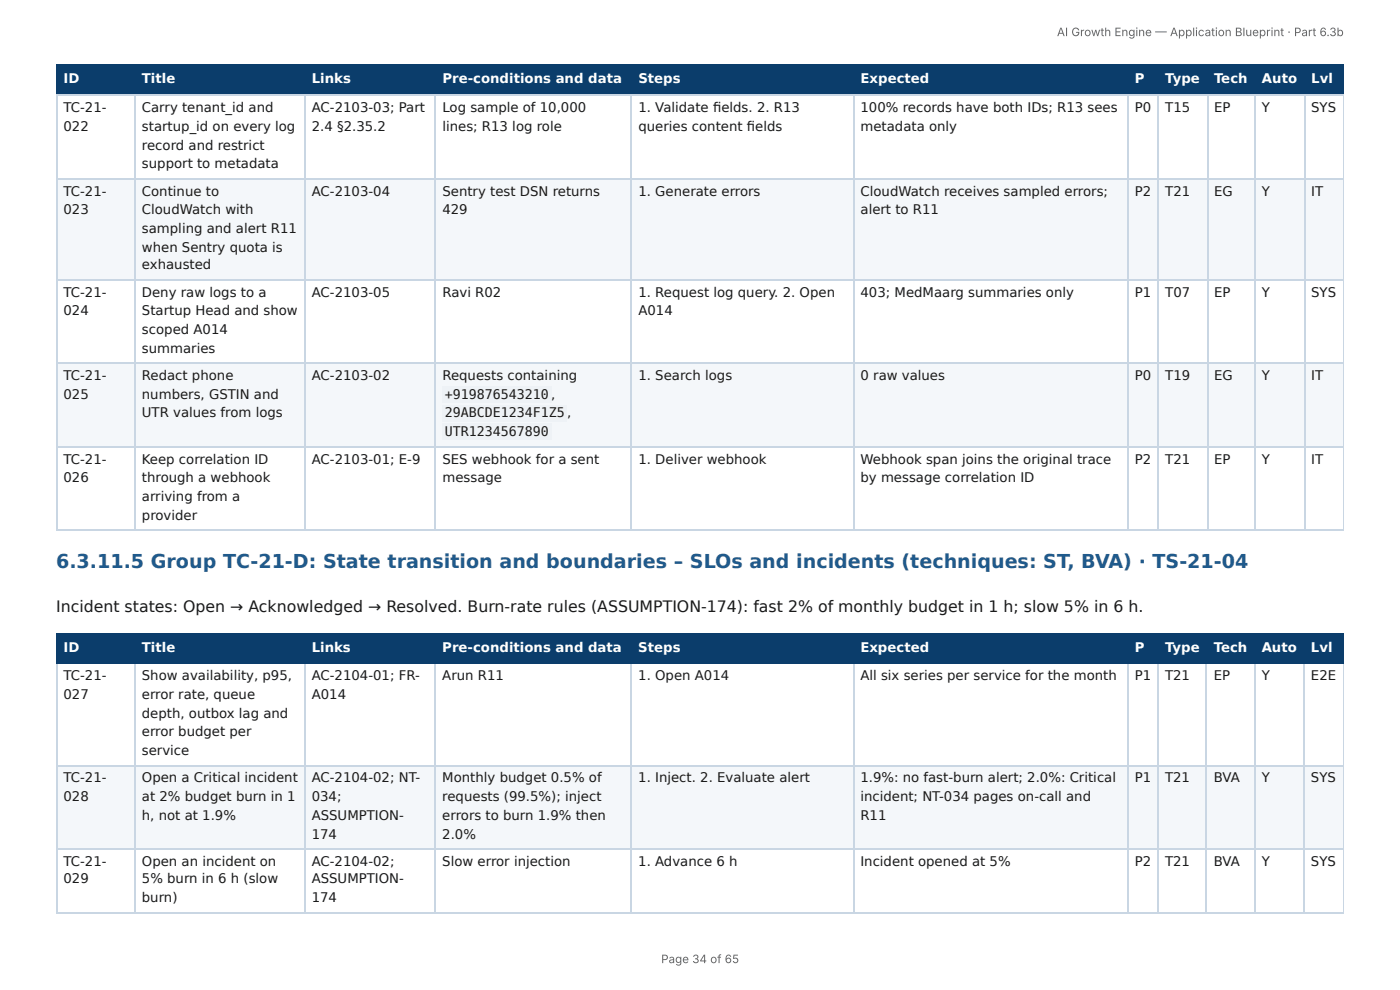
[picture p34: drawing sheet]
<svg xmlns="http://www.w3.org/2000/svg" width="297mm" height="210mm" viewBox="0 0 297 210" stroke-linecap="round" stroke-linejoin="round" font-family="sans-serif">
<defs><g id="words">
<text font-size="4.1" fill="#1f5a8c" x="11.9" y="120.7">6.3.11.5 Group TC-21-D: State transition and boundaries – SLOs and incidents (techniques: ST, BVA) · TS-21-04</text>
<text font-size="3.3" fill="#1a1a1a" x="11.9" y="129.9">Incident states: Open → Acknowledged → Resolved. Burn-rate rules (ASSUMPTION-174): fast 2% of monthly budget in 1 h; slow 5% in 6 h.</text>
<g font-size="2.8" fill="#fff">
<text x="13.5" y="17.7">ID</text>
<text x="30.1" y="17.7">Title</text>
<text x="66.2" y="17.7">Links</text>
<text x="94" y="17.7">Pre-conditions and data</text>
<text x="135.6" y="17.7">Steps</text>
<text x="182.8" y="17.7">Expected</text>
<text x="241.1" y="17.7">P</text>
<text x="247.5" y="17.7">Type</text>
<text x="257.9" y="17.7">Tech</text>
<text x="268" y="17.7">Auto</text>
<text x="278.5" y="17.7">Lvl</text>
<text x="13.5" y="138.4">ID</text>
<text x="30.1" y="138.4">Title</text>
<text x="66.2" y="138.4">Links</text>
<text x="93.9" y="138.4">Pre-conditions and data</text>
<text x="135.6" y="138.4">Steps</text>
<text x="182.7" y="138.4">Expected</text>
<text x="241" y="138.4">P</text>
<text x="247.4" y="138.4">Type</text>
<text x="257.8" y="138.4">Tech</text>
<text x="268" y="138.4">Auto</text>
<text x="278.4" y="138.4">Lvl</text>
</g>
<g font-size="2.8" fill="#1a1a1a">
<text x="13.5" y="23.8">TC-21-</text>
<text x="30.1" y="23.8">Carry tenant_id and</text>
<text x="66.2" y="23.8">AC-2103-03; Part</text>
<text x="94" y="23.8">Log sample of 10,000</text>
<text x="135.6" y="23.8">1. Validate fi elds. 2. R13</text>
<text x="182.8" y="23.8">100% records have both IDs; R13 sees</text>
<text x="241.1" y="23.8">P0</text>
<text x="247.5" y="23.8">T15</text>
<text x="257.9" y="23.8">EP</text>
<text x="268" y="23.8">Y</text>
<text x="278.5" y="23.8">SYS</text>
<text x="13.5" y="27.8">022</text>
<text x="30.1" y="27.8">startup_id on every log</text>
<text x="66.2" y="27.8">2.4 §2.35.2</text>
<text x="94" y="27.8">lines; R13 log role</text>
<text x="135.6" y="27.8">queries content fi elds</text>
<text x="182.8" y="27.8">metadata only</text>
<text x="30.1" y="31.8">record and restrict</text>
<text x="30.1" y="35.7">support to metadata</text>
<text x="13.5" y="41.5">TC-21-</text>
<text x="30.1" y="41.5">Continue to</text>
<text x="66.2" y="41.5">AC-2103-04</text>
<text x="94" y="41.5">Sentry test DSN returns</text>
<text x="135.6" y="41.5">1. Generate errors</text>
<text x="182.8" y="41.5">CloudWatch receives sampled errors;</text>
<text x="241.1" y="41.5">P2</text>
<text x="247.5" y="41.5">T21</text>
<text x="257.9" y="41.5">EG</text>
<text x="268" y="41.5">Y</text>
<text x="278.5" y="41.5">IT</text>
<text x="13.5" y="45.5">023</text>
<text x="30.1" y="45.5">CloudWatch with</text>
<text x="94" y="45.5">429</text>
<text x="182.8" y="45.5">alert to R11</text>
<text x="30.1" y="49.5">sampling and alert R11</text>
<text x="30.1" y="53.4">when Sentry quota is</text>
<text x="30.1" y="57.2">exhausted</text>
<text x="13.5" y="63">TC-21-</text>
<text x="30.1" y="63">Deny raw logs to a</text>
<text x="66.2" y="63">AC-2103-05</text>
<text x="94" y="63">Ravi R02</text>
<text x="135.6" y="63">1. Request log query. 2. Open</text>
<text x="182.8" y="63">403; MedMaarg summaries only</text>
<text x="241.1" y="63">P1</text>
<text x="247.5" y="63">T07</text>
<text x="257.9" y="63">EP</text>
<text x="268" y="63">Y</text>
<text x="278.5" y="63">SYS</text>
<text x="13.5" y="66.9">024</text>
<text x="30.1" y="66.9">Startup Head and show</text>
<text x="30.1" y="70.9">scoped A014</text>
<text x="135.6" y="66.9">A014</text>
<text x="30.1" y="74.9">summaries</text>
<text x="13.5" y="80.7">TC-21-</text>
<text x="30.1" y="80.7">Redact phone</text>
<text x="66.2" y="80.7">AC-2103-02</text>
<text x="94" y="80.7">Requests containing</text>
<text x="135.6" y="80.7">1. Search logs</text>
<text x="182.8" y="80.7">0 raw values</text>
<text x="241.1" y="80.7">P0</text>
<text x="247.5" y="80.7">T19</text>
<text x="257.9" y="80.7">EG</text>
<text x="268" y="80.7">Y</text>
<text x="278.5" y="80.7">IT</text>
<text x="13.5" y="84.7">025</text>
<text x="30.1" y="84.7">numbers, GSTIN and</text>
<text x="30.1" y="88.6">UTR values from logs</text>
<text x="94.5" y="84.7">+919876543210 ,</text>
<text x="94.5" y="88.6">29ABCDE1234F1Z5</text>
<text x="120.5" y="88.6">,</text>
<text x="94.5" y="92.6">UTR1234567890</text>
<text x="13.5" y="98.4">TC-21-</text>
<text x="30.1" y="98.4">Keep correlation ID</text>
<text x="66.2" y="98.4">AC-2103-01; E-9</text>
<text x="94" y="98.4">SES webhook for a sent</text>
<text x="135.6" y="98.4">1. Deliver webhook</text>
<text x="182.8" y="98.4">Webhook span joins the original trace</text>
<text x="241.1" y="98.4">P2</text>
<text x="247.5" y="98.4">T21</text>
<text x="257.9" y="98.4">EP</text>
<text x="268" y="98.4">Y</text>
<text x="278.5" y="98.4">IT</text>
<text x="13.5" y="102.4">026</text>
<text x="30.1" y="102.4">through a webhook</text>
<text x="30.1" y="106.4">arriving from a</text>
<text x="94" y="102.4">message</text>
<text x="182.8" y="102.4">by message correlation ID</text>
<text x="30.1" y="110.3">provider</text>
<text x="13.5" y="144.5">TC-21-</text>
<text x="13.5" y="148.4">027</text>
<text x="30.1" y="144.5">Show availability, p95,</text>
<text x="30.1" y="148.4">error rate, queue</text>
<text x="66.2" y="144.5">AC-2104-01; FR-</text>
<text x="66.2" y="148.4">A014</text>
<text x="93.9" y="144.5">Arun R11</text>
<text x="135.6" y="144.5">1. Open A014</text>
<text x="182.7" y="144.5">All six series per service for the month</text>
<text x="241" y="144.5">P1</text>
<text x="247.4" y="144.5">T21</text>
<text x="257.8" y="144.5">EP</text>
<text x="268" y="144.5">Y</text>
<text x="278.4" y="144.5">E2E</text>
<text x="30.1" y="152.4">depth, outbox lag and</text>
<text x="30.1" y="156.4">error budget per</text>
<text x="30.1" y="160.3">service</text>
<text x="13.5" y="166.2">TC-21-</text>
<text x="30.1" y="166.2">Open a Critical incident</text>
<text x="66.2" y="166.2">AC-2104-02; NT-</text>
<text x="93.9" y="166.2">Monthly budget 0.5% of</text>
<text x="135.6" y="166.2">1. Inject. 2. Evaluate alert</text>
<text x="182.7" y="166.2">1.9%: no fast-burn alert; 2.0%: Critical</text>
<text x="241" y="166.2">P1</text>
<text x="247.4" y="166.2">T21</text>
<text x="257.8" y="166.2">BVA</text>
<text x="268" y="166.2">Y</text>
<text x="278.4" y="166.2">SYS</text>
<text x="13.5" y="170.1">028</text>
<text x="30.1" y="170.1">at 2% budget burn in 1</text>
<text x="66.2" y="170.1">034;</text>
<text x="93.9" y="170.1">requests (99.5%); inject</text>
<text x="182.7" y="170.1">incident; NT-034 pages on-call and</text>
<text x="30.1" y="174.1">h, not at 1.9%</text>
<text x="66.2" y="174.1">ASSUMPTION-</text>
<text x="66.2" y="178.1">174</text>
<text x="93.9" y="174.1">errors to burn 1.9% then</text>
<text x="93.9" y="178.1">2.0%</text>
<text x="182.7" y="174.1">R11</text>
<text x="13.5" y="183.9">TC-21-</text>
<text x="30.1" y="183.9">Open an incident on</text>
<text x="66.2" y="183.9">AC-2104-02;</text>
<text x="93.9" y="183.9">Slow error injection</text>
<text x="135.6" y="183.9">1. Advance 6 h</text>
<text x="182.7" y="183.9">Incident opened at 5%</text>
<text x="241" y="183.9">P2</text>
<text x="247.4" y="183.9">T21</text>
<text x="257.8" y="183.9">BVA</text>
<text x="268" y="183.9">Y</text>
<text x="278.4" y="183.9">SYS</text>
<text x="13.5" y="187.6">029</text>
<text x="30.1" y="187.6">5% burn in 6 h (slow</text>
<text x="30.1" y="191.6">burn)</text>
<text x="66.2" y="187.6">ASSUMPTION-</text>
<text x="66.2" y="191.6">174</text>
</g>
<g font-size="2.5" fill="#666">
<text x="224.5" y="7.7">AI Growth Engine — Application Blueprint · Part 6.3b</text>
<text x="140.4" y="204.5">Page 34 of 65</text>
</g>
</g></defs>
<g fill="#0b3d6b">
<path d="M12.2 14h16.4v6.1h-16.4z"/>
<path d="M28.6 14h36.2v6.1h-36.2z"/>
<path d="M64.8 14h27.8v6.1h-27.8z"/>
<path d="M92.6 14h41.5v6.1h-41.5z"/>
<path d="M134.1 14h47.1v6.1h-47.1z"/>
<path d="M181.2 14h58.5v6.1h-58.5z"/>
<path d="M239.7 14h6.4v6.1h-6.4z"/>
<path d="M246.1 14h10.3v6.1h-10.3z"/>
<path d="M256.4 14h10.3v6.1h-10.3z"/>
<path d="M266.7 14h10.3v6.1h-10.3z"/>
<path d="M277 14h8.4v6.1h-8.4z"/>
</g>
<g fill="#f4f7fa">
<path d="M12.2 37.8h16.4v21.7h-16.4z"/>
<path d="M28.6 37.8h36.2v21.7h-36.2z"/>
<path d="M64.8 37.8h27.8v21.7h-27.8z"/>
<path d="M92.6 37.8h41.5v21.7h-41.5z"/>
<path d="M134.1 37.8h47.1v21.7h-47.1z"/>
<path d="M181.2 37.8h58.5v21.7h-58.5z"/>
<path d="M239.7 37.8h6.4v21.7h-6.4z"/>
<path d="M246.1 37.8h10.3v21.7h-10.3z"/>
<path d="M256.4 37.8h10.3v21.7h-10.3z"/>
<path d="M266.7 37.8h10.3v21.7h-10.3z"/>
<path d="M277 37.8h8.4v21.7h-8.4z"/>
<path d="M12.2 77.3h16.4v17.4h-16.4z"/>
<path d="M28.6 77.3h36.2v17.4h-36.2z"/>
<path d="M64.8 77.3h27.8v17.4h-27.8z"/>
<path d="M92.6 77.3h41.5v17.4h-41.5z"/>
<path d="M134.1 77.3h47.1v17.4h-47.1z"/>
<path d="M181.2 77.3h58.5v17.4h-58.5z"/>
<path d="M239.7 77.3h6.4v17.4h-6.4z"/>
<path d="M246.1 77.3h10.3v17.4h-10.3z"/>
<path d="M256.4 77.3h10.3v17.4h-10.3z"/>
<path d="M266.7 77.3h10.3v17.4h-10.3z"/>
<path d="M277 77.3h8.4v17.4h-8.4z"/>
</g>
<g fill="none" stroke="#0b3d6b" stroke-width=".26">
<path d="M11.9 13.9h273.5M12 13.8v6.6M28.7 13.8v6.6M64.7 13.8v6.6M92.5 13.8v6.6M134 13.8v6.6M181.4 13.8v6.6M239.6 13.8v6.6M245.9 13.8v6.6M256.5 13.8v6.6M266.6 13.8v6.6M277.2 13.8v6.6"/>
<path d="M11.9 20.2h273.5"/>
</g>
<path d="M285.3 13.8v6.6" fill="none" stroke="#0b3d6b" stroke-width=".21"/>
<g fill="none" stroke="#c9d6e3" stroke-width=".26">
<path d="M11.9 20.2h273.5M11.9 38h273.5M12 20.4v92.3M28.7 20.4v92.3M64.7 20.4v92.3M92.5 20.4v92.3M134 20.4v92.3M181.4 20.4v92.3M239.6 20.4v92.3M245.9 20.4v92.3M256.5 20.4v92.3M266.6 20.4v92.3"/>
<path d="M277.2 20.4v92.3M11.9 59.4h273.5M11.9 77.1h273.5M11.9 94.9h273.5M11.9 112.6h273.5"/>
</g>
<path d="M285.3 20.4v92.3" fill="none" stroke="#c9d6e3" stroke-width=".21"/>
<g fill="#0b3d6b">
<path d="M12.2 134.7h16.4v6.3h-16.4z"/>
<path d="M28.6 134.7h36.2v6.3h-36.2z"/>
<path d="M64.8 134.7h27.8v6.3h-27.8z"/>
<path d="M92.6 134.7h41.5v6.3h-41.5z"/>
<path d="M134.1 134.7h47.1v6.3h-47.1z"/>
<path d="M181.2 134.7h58.2v6.3h-58.2z"/>
<path d="M239.4 134.7h6.7v6.3h-6.7z"/>
<path d="M246.1 134.7h10.3v6.3h-10.3z"/>
<path d="M256.4 134.7h10v6.3h-10z"/>
<path d="M266.4 134.7h10.6v6.3h-10.6z"/>
<path d="M277 134.7h8.4v6.3h-8.4z"/>
</g>
<g fill="#f4f7fa">
<path d="M12.2 162.5h16.4v17.7h-16.4z"/>
<path d="M28.6 162.5h36.2v17.7h-36.2z"/>
<path d="M64.8 162.5h27.8v17.7h-27.8z"/>
<path d="M92.6 162.5h41.5v17.7h-41.5z"/>
<path d="M134.1 162.5h47.1v17.7h-47.1z"/>
<path d="M181.2 162.5h58.2v17.7h-58.2z"/>
<path d="M239.4 162.5h6.7v17.7h-6.7z"/>
<path d="M246.1 162.5h10.3v17.7h-10.3z"/>
<path d="M256.4 162.5h10v17.7h-10z"/>
<path d="M266.4 162.5h10.6v17.7h-10.6z"/>
<path d="M277 162.5h8.4v17.7h-8.4z"/>
</g>
<g fill="none" stroke="#0b3d6b" stroke-width=".26">
<path d="M11.9 134.5h273.5M12 134.4v6.6M28.7 134.4v6.6M64.7 134.4v6.6M92.5 134.4v6.6M134 134.4v6.6M181.4 134.4v6.6M239.6 134.4v6.6M245.9 134.4v6.6M256.2 134.4v6.6M266.6 134.4v6.6M276.9 134.4v6.6"/>
<path d="M11.9 140.9h273.5"/>
</g>
<path d="M285.3 134.4v6.6" fill="none" stroke="#0b3d6b" stroke-width=".21"/>
<g fill="none" stroke="#c9d6e3" stroke-width=".26">
<path d="M12 141v52.9M28.7 141v52.9M64.7 141v52.9M92.5 141v52.9M134 141v52.9M181.4 141v52.9M239.6 141v52.9M245.9 141v52.9M256.2 141v52.9M266.6 141v52.9M276.9 141v52.9M11.9 162.6h273.5"/>
<path d="M11.9 180.3h273.5M11.9 193.8h273.5"/>
</g>
<path d="M285.3 141v52.9" fill="none" stroke="#c9d6e3" stroke-width=".21"/>
<g fill="#eef2f6">
<path d="M93.9 82h23.3v3.5h-23.3z"/>
<path d="M93.9 86h26.5v3.4h-26.5z"/>
<path d="M93.9 90h23.3v3.4h-23.3z"/>
</g>
<use href="#words"/>
</svg>
